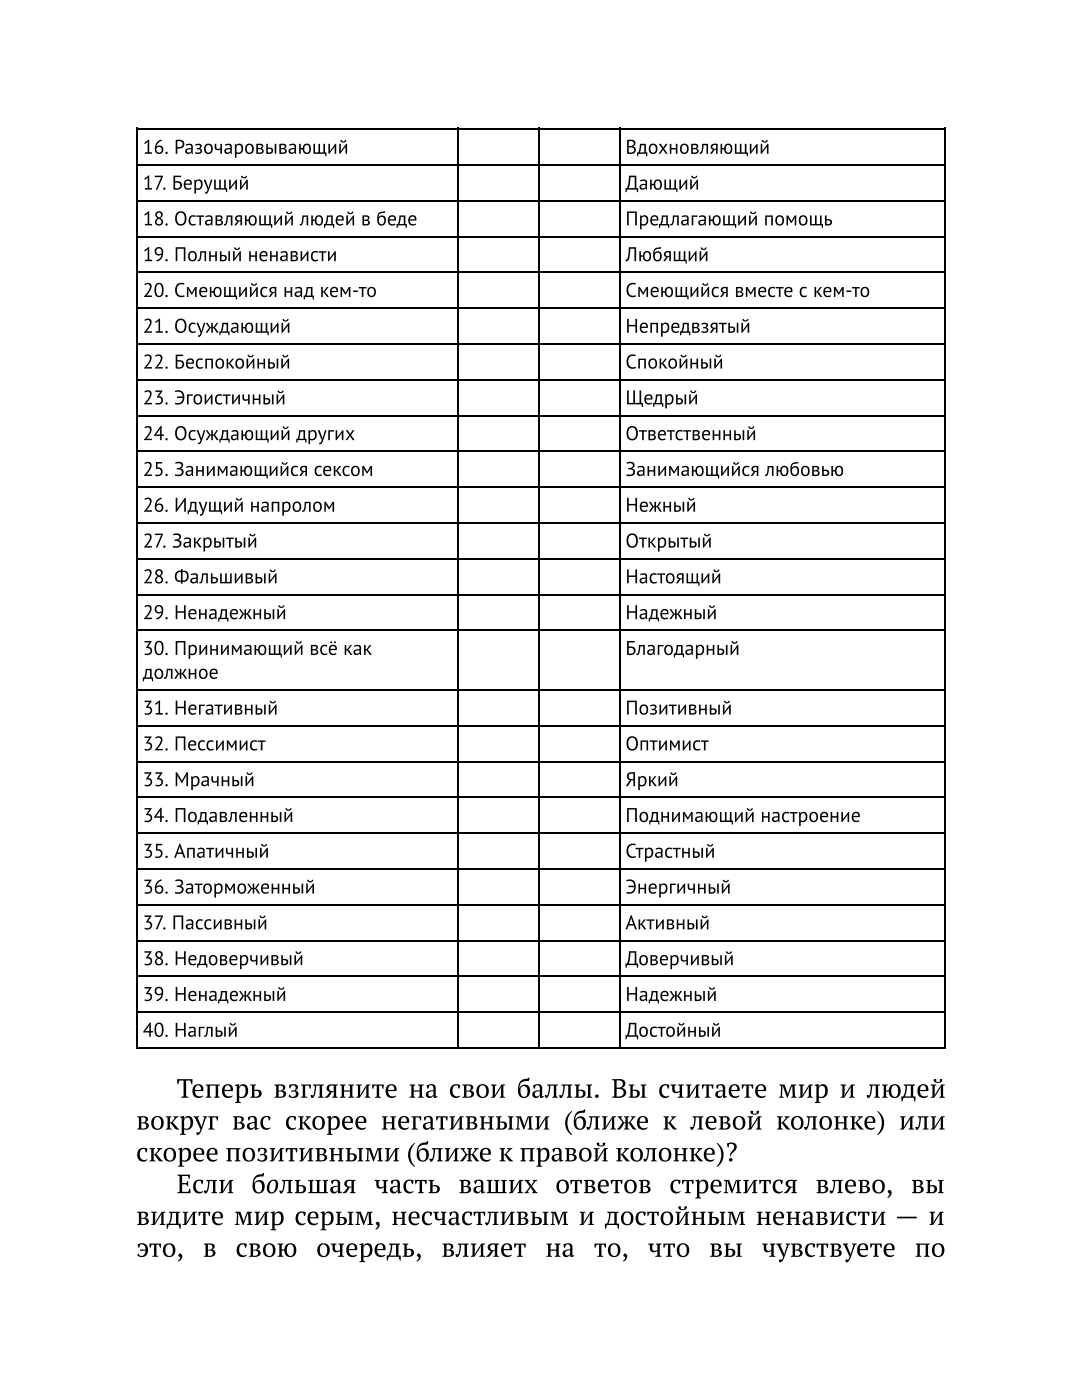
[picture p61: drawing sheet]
<svg xmlns="http://www.w3.org/2000/svg" width="216mm" height="279mm" viewBox="0 0 216 279" stroke-linecap="round" stroke-linejoin="round" font-family="sans-serif">
<defs><g id="words">
<g font-size="5.3">
<text x="35.2" y="219.1">Теперь взгляните на свои баллы. Вы считаете мир и людей</text>
<text x="27.2" y="225.4">вокруг вас скорее негативными (ближе к левой колонке) или</text>
<text x="27.2" y="231.8">скорее позитивными (ближе к правой колонке)?</text>
<text x="35.2" y="238.1">Если большая часть ваших ответов стремится влево, вы</text>
<text x="27.2" y="244.5">видите мир серым, несчастливым и достойным ненависти — и</text>
<text x="27.2" y="250.8">это,</text>
<text x="40.5" y="250.8">в</text>
<text x="47" y="250.8">свою</text>
<text x="63.1" y="250.8">очередь,</text>
<text x="88.1" y="250.8">влияет</text>
<text x="108.8" y="250.8">на</text>
<text x="118.5" y="250.8">то,</text>
<text x="129.3" y="250.8">что</text>
<text x="141.5" y="250.8">вы</text>
<text x="152" y="250.8">чувствуете</text>
<text x="182.5" y="250.8">по</text>
</g>
<g font-size="4">
<text x="28.5" y="30.7">16. Разочаровывающий</text>
<text x="124.8" y="30.7">Вдохновляющий</text>
<text x="28.5" y="37.8">17. Берущий</text>
<text x="124.8" y="37.8">Дающий</text>
<text x="28.5" y="45">18. Оставляющий людей в беде</text>
<text x="124.8" y="45">Предлагающий помощь</text>
<text x="28.5" y="52.1">19. Полный ненависти</text>
<text x="124.8" y="52.1">Любящий</text>
<text x="28.5" y="59.3">20. Смеющийся над кем-то</text>
<text x="124.8" y="59.3">Смеющийся вместе с кем-то</text>
<text x="28.5" y="66.4">21. Осуждающий</text>
<text x="124.8" y="66.4">Непредвзятый</text>
<text x="28.5" y="73.6">22. Беспокойный</text>
<text x="124.8" y="73.6">Спокойный</text>
<text x="28.5" y="80.7">23. Эгоистичный</text>
<text x="124.8" y="80.7">Щедрый</text>
<text x="28.5" y="87.8">24. Осуждающий других</text>
<text x="124.8" y="87.8">Ответственный</text>
<text x="28.5" y="95">25. Занимающийся сексом</text>
<text x="124.8" y="95">Занимающийся любовью</text>
<text x="28.5" y="102.1">26. Идущий напролом</text>
<text x="124.8" y="102.1">Нежный</text>
<text x="28.5" y="109.3">27. Закрытый</text>
<text x="124.8" y="109.3">Открытый</text>
<text x="28.5" y="116.4">28. Фальшивый</text>
<text x="124.8" y="116.4">Настоящий</text>
<text x="28.5" y="123.6">29. Ненадежный</text>
<text x="124.8" y="123.6">Надежный</text>
<text x="28.5" y="130.7">30. Принимающий всё как</text>
<text x="124.8" y="130.7">Благодарный</text>
<text x="28.5" y="135.5">должное</text>
<text x="28.5" y="142.6">31. Негативный</text>
<text x="124.8" y="142.6">Позитивный</text>
<text x="28.5" y="149.8">32. Пессимист</text>
<text x="124.8" y="149.8">Оптимист</text>
<text x="28.5" y="156.9">33. Мрачный</text>
<text x="124.8" y="156.9">Яркий</text>
<text x="28.5" y="164">34. Подавленный</text>
<text x="124.8" y="164">Поднимающий настроение</text>
<text x="28.5" y="171.2">35. Апатичный</text>
<text x="124.8" y="171.2">Страстный</text>
<text x="28.5" y="178.3">36. Заторможенный</text>
<text x="124.8" y="178.3">Энергичный</text>
<text x="28.5" y="185.5">37. Пассивный</text>
<text x="124.8" y="185.5">Активный</text>
<text x="28.5" y="192.6">38. Недоверчивый</text>
<text x="124.8" y="192.6">Доверчивый</text>
<text x="28.5" y="199.8">39. Ненадежный</text>
<text x="124.8" y="199.8">Надежный</text>
<text x="28.5" y="206.9">40. Наглый</text>
<text x="124.8" y="206.9">Достойный</text>
</g>
</g></defs>
<g fill="none" stroke="#000" stroke-width=".26">
<path d="M27.3 32.9h161.3M27.3 25.8h161.3M27.4 25.7v183.6M91.4 25.7v183.6M107.6 25.7v183.6M123.7 25.7v183.6M188.5 25.7v183.6M27.3 54.4h161.3M27.3 47.2h161.3M27.3 40.1h161.3M27.3 75.8h161.3M27.3 68.7h161.3"/>
<path d="M27.3 61.5h161.3M27.3 97.2h161.3M27.3 90.1h161.3M27.3 82.9h161.3M27.3 118.7h161.3M27.3 111.5h161.3M27.3 104.4h161.3M27.3 137.7h161.3M27.3 125.8h161.3M27.3 159.1h161.3M27.3 152h161.3M27.3 144.9h161.3"/>
<path d="M27.3 173.4h161.3M27.3 166.3h161.3M27.3 194.9h161.3M27.3 187.7h161.3M27.3 180.6h161.3M27.3 209.2h161.3M27.3 202h161.3"/>
</g>
<path d="M27.3 25.4h.2v.5h-.2zM91.3 25.4h.2v.5h-.2zM107.4 25.4h.3v.5h-.3zM123.6 25.4h.2v.5h-.2zM188.4 25.4h.2v.5h-.2z" fill="#000"/>
<use href="#words"/>
</svg>
